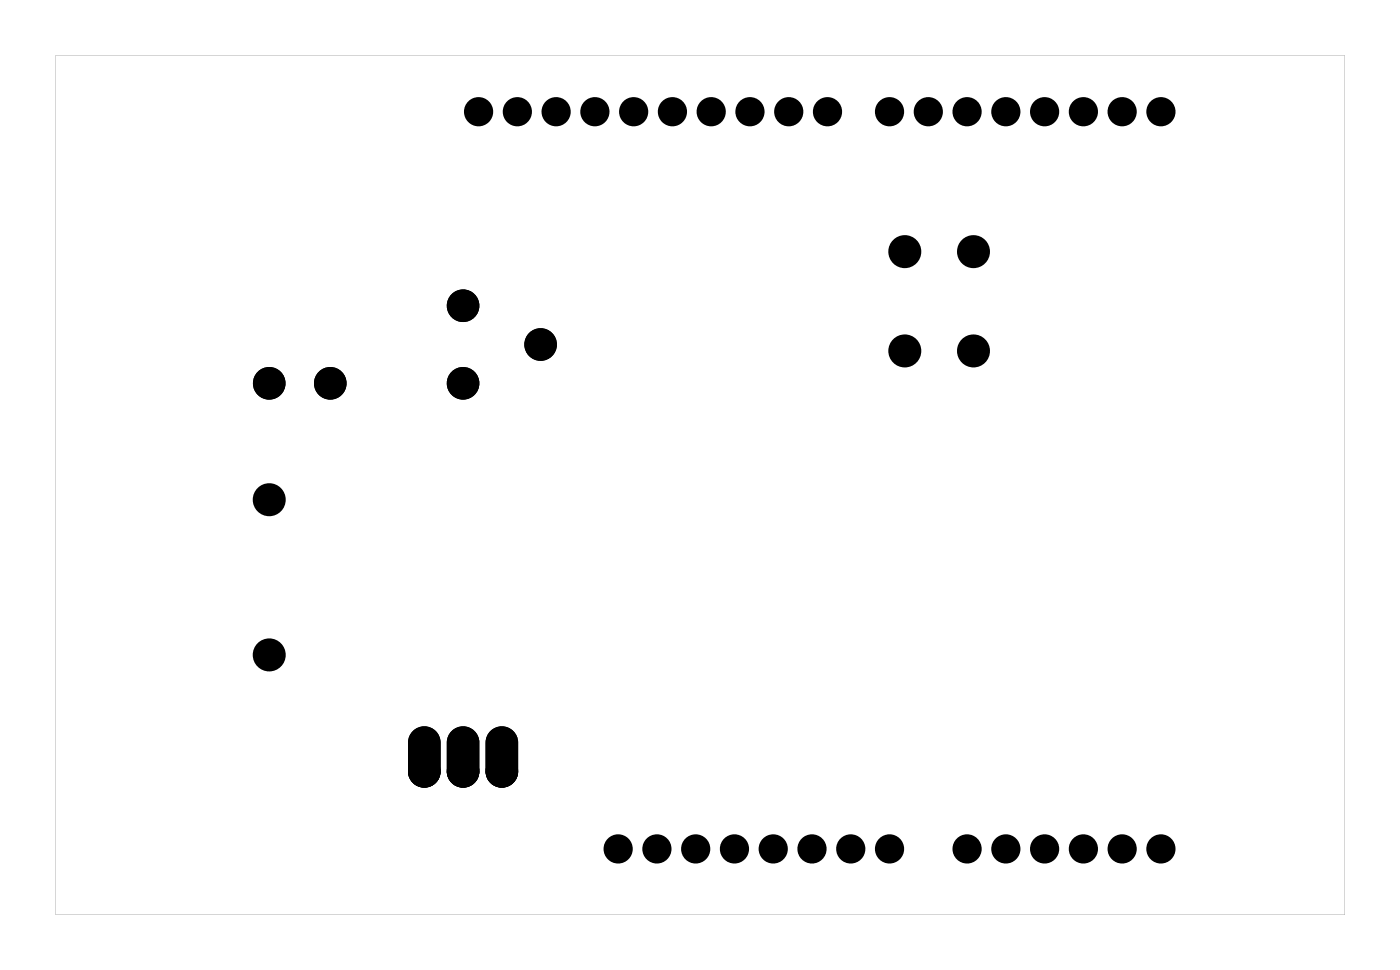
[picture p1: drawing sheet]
<svg xmlns="http://www.w3.org/2000/svg" width="92mm" height="63mm" viewBox="0 0 92 63" stroke-linecap="round" stroke-linejoin="round" font-family="sans-serif">
<g fill="#000">
<path d="M3.6 3.6h84.5v56.3h-84.5zM3.6 3.6v56.3h84.5v-56.3z"/>
<path d="M27.1 47.9a.94 .94 0 0 1 1.1-.2 .94 .94 0 0 1 .5 .9v1.9a.94 .94 0 0 1-.9 .9 .94 .94 0 0 1-.9-.9v-1.9v-.4zM27.2 50.5a.6 .6 0 0 0 1.2 0 .6 .6 0 0 0-1.2 0z"/>
<path d="M27.1 47.9a.94 .94 0 0 1 1.1-.2 .94 .94 0 0 1 .5 .9v1.9a.94 .94 0 0 1-.9 .9 .94 .94 0 0 1-.9-.9v-1.9v-.4zM27.2 50.5a.6 .6 0 0 0 1.2 0 .6 .6 0 0 0-1.2 0z"/>
<path d="M29.7 47.9a.94 .94 0 0 1 1-.2 .94 .94 0 0 1 .6 .9v1.9a.94 .94 0 0 1-1 .9 .94 .94 0 0 1-.9-.9v-1.9l.1-.4zM29.8 50.5a.56 .56 0 0 0 1.1 0 .56 .56 0 0 0-1.1 0z"/>
<path d="M29.7 47.9a.94 .94 0 0 1 1-.2 .94 .94 0 0 1 .6 .9v1.9a.94 .94 0 0 1-1 .9 .94 .94 0 0 1-.9-.9v-1.9l.1-.4zM29.8 50.5a.56 .56 0 0 0 1.1 0 .56 .56 0 0 0-1.1 0z"/>
<path d="M32.2 47.9a.94 .94 0 0 1 1-.2 .94 .94 0 0 1 .6 .9v1.9a.94 .94 0 0 1-.9 .9 .94 .94 0 0 1-1-.9v-1.9l.1-.4zM32.3 50.5a.56 .56 0 0 0 1.1 0 .56 .56 0 0 0-1.1 0z"/>
<path d="M32.2 47.9a.94 .94 0 0 1 1-.2 .94 .94 0 0 1 .6 .9v1.9a.94 .94 0 0 1-.9 .9 .94 .94 0 0 1-1-.9v-1.9l.1-.4zM32.3 50.5a.56 .56 0 0 0 1.1 0 .56 .56 0 0 0-1.1 0z"/>
</g>
<g fill="#000">
<circle cx="31.4" cy="7.3" r=".67"/>
<circle cx="33.9" cy="7.3" r=".67"/>
<circle cx="36.4" cy="7.3" r=".67"/>
<circle cx="39" cy="7.3" r=".67"/>
<circle cx="41.5" cy="7.3" r=".67"/>
<circle cx="44.1" cy="7.3" r=".67"/>
<circle cx="46.6" cy="7.3" r=".67"/>
<circle cx="49.1" cy="7.3" r=".67"/>
<circle cx="51.7" cy="7.3" r=".67"/>
<circle cx="54.2" cy="7.3" r=".67"/>
<circle cx="58.3" cy="7.3" r=".67"/>
<circle cx="59.3" cy="16.5" r=".7"/>
<circle cx="60.8" cy="7.3" r=".67"/>
<circle cx="63.4" cy="7.3" r=".67"/>
<circle cx="63.8" cy="16.5" r=".7"/>
<circle cx="65.9" cy="7.3" r=".67"/>
<circle cx="68.4" cy="7.3" r=".67"/>
<circle cx="71" cy="7.3" r=".67"/>
<circle cx="73.5" cy="7.3" r=".67"/>
<circle cx="76.1" cy="7.3" r=".67"/>
<circle cx="17.6" cy="32.7" r=".7"/>
<circle cx="17.6" cy="25.1" r=".69"/>
<circle cx="21.6" cy="25.1" r=".69"/>
<circle cx="30.3" cy="25.1" r=".72"/>
<circle cx="30.3" cy="20" r=".72"/>
<circle cx="35.4" cy="22.6" r=".72"/>
<circle cx="59.3" cy="23" r=".7"/>
<circle cx="63.8" cy="23" r=".7"/>
<circle cx="17.6" cy="42.9" r=".7"/>
<circle cx="27.8" cy="50.5" r=".75"/>
<circle cx="30.3" cy="50.5" r=".75"/>
<circle cx="32.9" cy="50.5" r=".75"/>
<circle cx="40.5" cy="55.6" r=".67"/>
<circle cx="43" cy="55.6" r=".67"/>
<circle cx="45.6" cy="55.6" r=".67"/>
<circle cx="48.1" cy="55.6" r=".67"/>
<circle cx="50.7" cy="55.6" r=".67"/>
<circle cx="53.2" cy="55.6" r=".67"/>
<circle cx="55.7" cy="55.6" r=".67"/>
<circle cx="58.3" cy="55.6" r=".67"/>
<circle cx="63.4" cy="55.6" r=".67"/>
<circle cx="65.9" cy="55.6" r=".67"/>
<circle cx="68.4" cy="55.6" r=".67"/>
<circle cx="71" cy="55.6" r=".67"/>
<circle cx="73.5" cy="55.6" r=".67"/>
<circle cx="76.1" cy="55.6" r=".67"/>
</g>
<g fill="none" stroke="#000" stroke-width=".76" stroke-linecap="butt">
<circle cx="59.3" cy="16.5" r=".7"/>
<circle cx="63.8" cy="16.5" r=".7"/>
<circle cx="17.6" cy="32.7" r=".7"/>
<circle cx="59.3" cy="23" r=".7"/>
<circle cx="63.8" cy="23" r=".7"/>
<circle cx="17.6" cy="42.9" r=".7"/>
</g>
<g fill="none" stroke="#000" stroke-width=".74" stroke-linecap="butt">
<circle cx="17.6" cy="25.1" r=".69"/>
<circle cx="21.6" cy="25.1" r=".69"/>
</g>
<g fill="none" stroke="#000" stroke-width=".69" stroke-linecap="butt">
<circle cx="30.3" cy="25.1" r=".72"/>
<circle cx="30.3" cy="20" r=".72"/>
<circle cx="35.4" cy="22.6" r=".72"/>
</g>
<g fill="none" stroke="#000" stroke-width=".64" stroke-linecap="butt">
<circle cx="27.8" cy="50.5" r=".75"/>
<circle cx="30.3" cy="50.5" r=".75"/>
<circle cx="32.9" cy="50.5" r=".75"/>
</g>
<g fill="none" stroke="#000" stroke-width=".25">
<path d="M27.1 47.9a.94 .94 0 0 1 1.1-.2 .94 .94 0 0 1 .5 .9v1.9a.94 .94 0 0 1-.9 .9 .94 .94 0 0 1-.9-.9v-1.9v-.4zM29.7 47.9a.94 .94 0 0 1 1-.2 .94 .94 0 0 1 .6 .9v1.9a.94 .94 0 0 1-1 .9 .94 .94 0 0 1-.9-.9v-1.9l.1-.4zM32.2 47.9a.94 .94 0 0 1 1-.2 .94 .94 0 0 1 .6 .9v1.9a.94 .94 0 0 1-.9 .9 .94 .94 0 0 1-1-.9v-1.9l.1-.4z"/>
<circle cx="27.8" cy="50.5" r=".56"/>
<circle cx="30.3" cy="50.5" r=".56"/>
<circle cx="32.9" cy="50.5" r=".56"/>
</g>
<g fill="none" stroke="#000" stroke-width=".57">
<circle cx="31.4" cy="7.3" r=".67"/>
<circle cx="33.9" cy="7.3" r=".67"/>
<circle cx="36.4" cy="7.3" r=".67"/>
<circle cx="39" cy="7.3" r=".67"/>
<circle cx="41.5" cy="7.3" r=".67"/>
<circle cx="44.1" cy="7.3" r=".67"/>
<circle cx="46.6" cy="7.3" r=".67"/>
<circle cx="49.1" cy="7.3" r=".67"/>
<circle cx="51.7" cy="7.3" r=".67"/>
<circle cx="54.2" cy="7.3" r=".67"/>
<circle cx="58.3" cy="7.3" r=".67"/>
<circle cx="60.8" cy="7.3" r=".67"/>
<circle cx="63.4" cy="7.3" r=".67"/>
<circle cx="65.9" cy="7.3" r=".67"/>
<circle cx="68.4" cy="7.3" r=".67"/>
<circle cx="71" cy="7.3" r=".67"/>
<circle cx="73.5" cy="7.3" r=".67"/>
<circle cx="76.1" cy="7.3" r=".67"/>
<circle cx="40.5" cy="55.6" r=".67"/>
<circle cx="43" cy="55.6" r=".67"/>
<circle cx="45.6" cy="55.6" r=".67"/>
<circle cx="48.1" cy="55.6" r=".67"/>
<circle cx="50.7" cy="55.6" r=".67"/>
<circle cx="53.2" cy="55.6" r=".67"/>
<circle cx="55.7" cy="55.6" r=".67"/>
<circle cx="58.3" cy="55.6" r=".67"/>
<circle cx="63.4" cy="55.6" r=".67"/>
<circle cx="65.9" cy="55.6" r=".67"/>
<circle cx="68.4" cy="55.6" r=".67"/>
<circle cx="71" cy="55.6" r=".67"/>
<circle cx="73.5" cy="55.6" r=".67"/>
<circle cx="76.1" cy="55.6" r=".67"/>
</g>
</svg>
